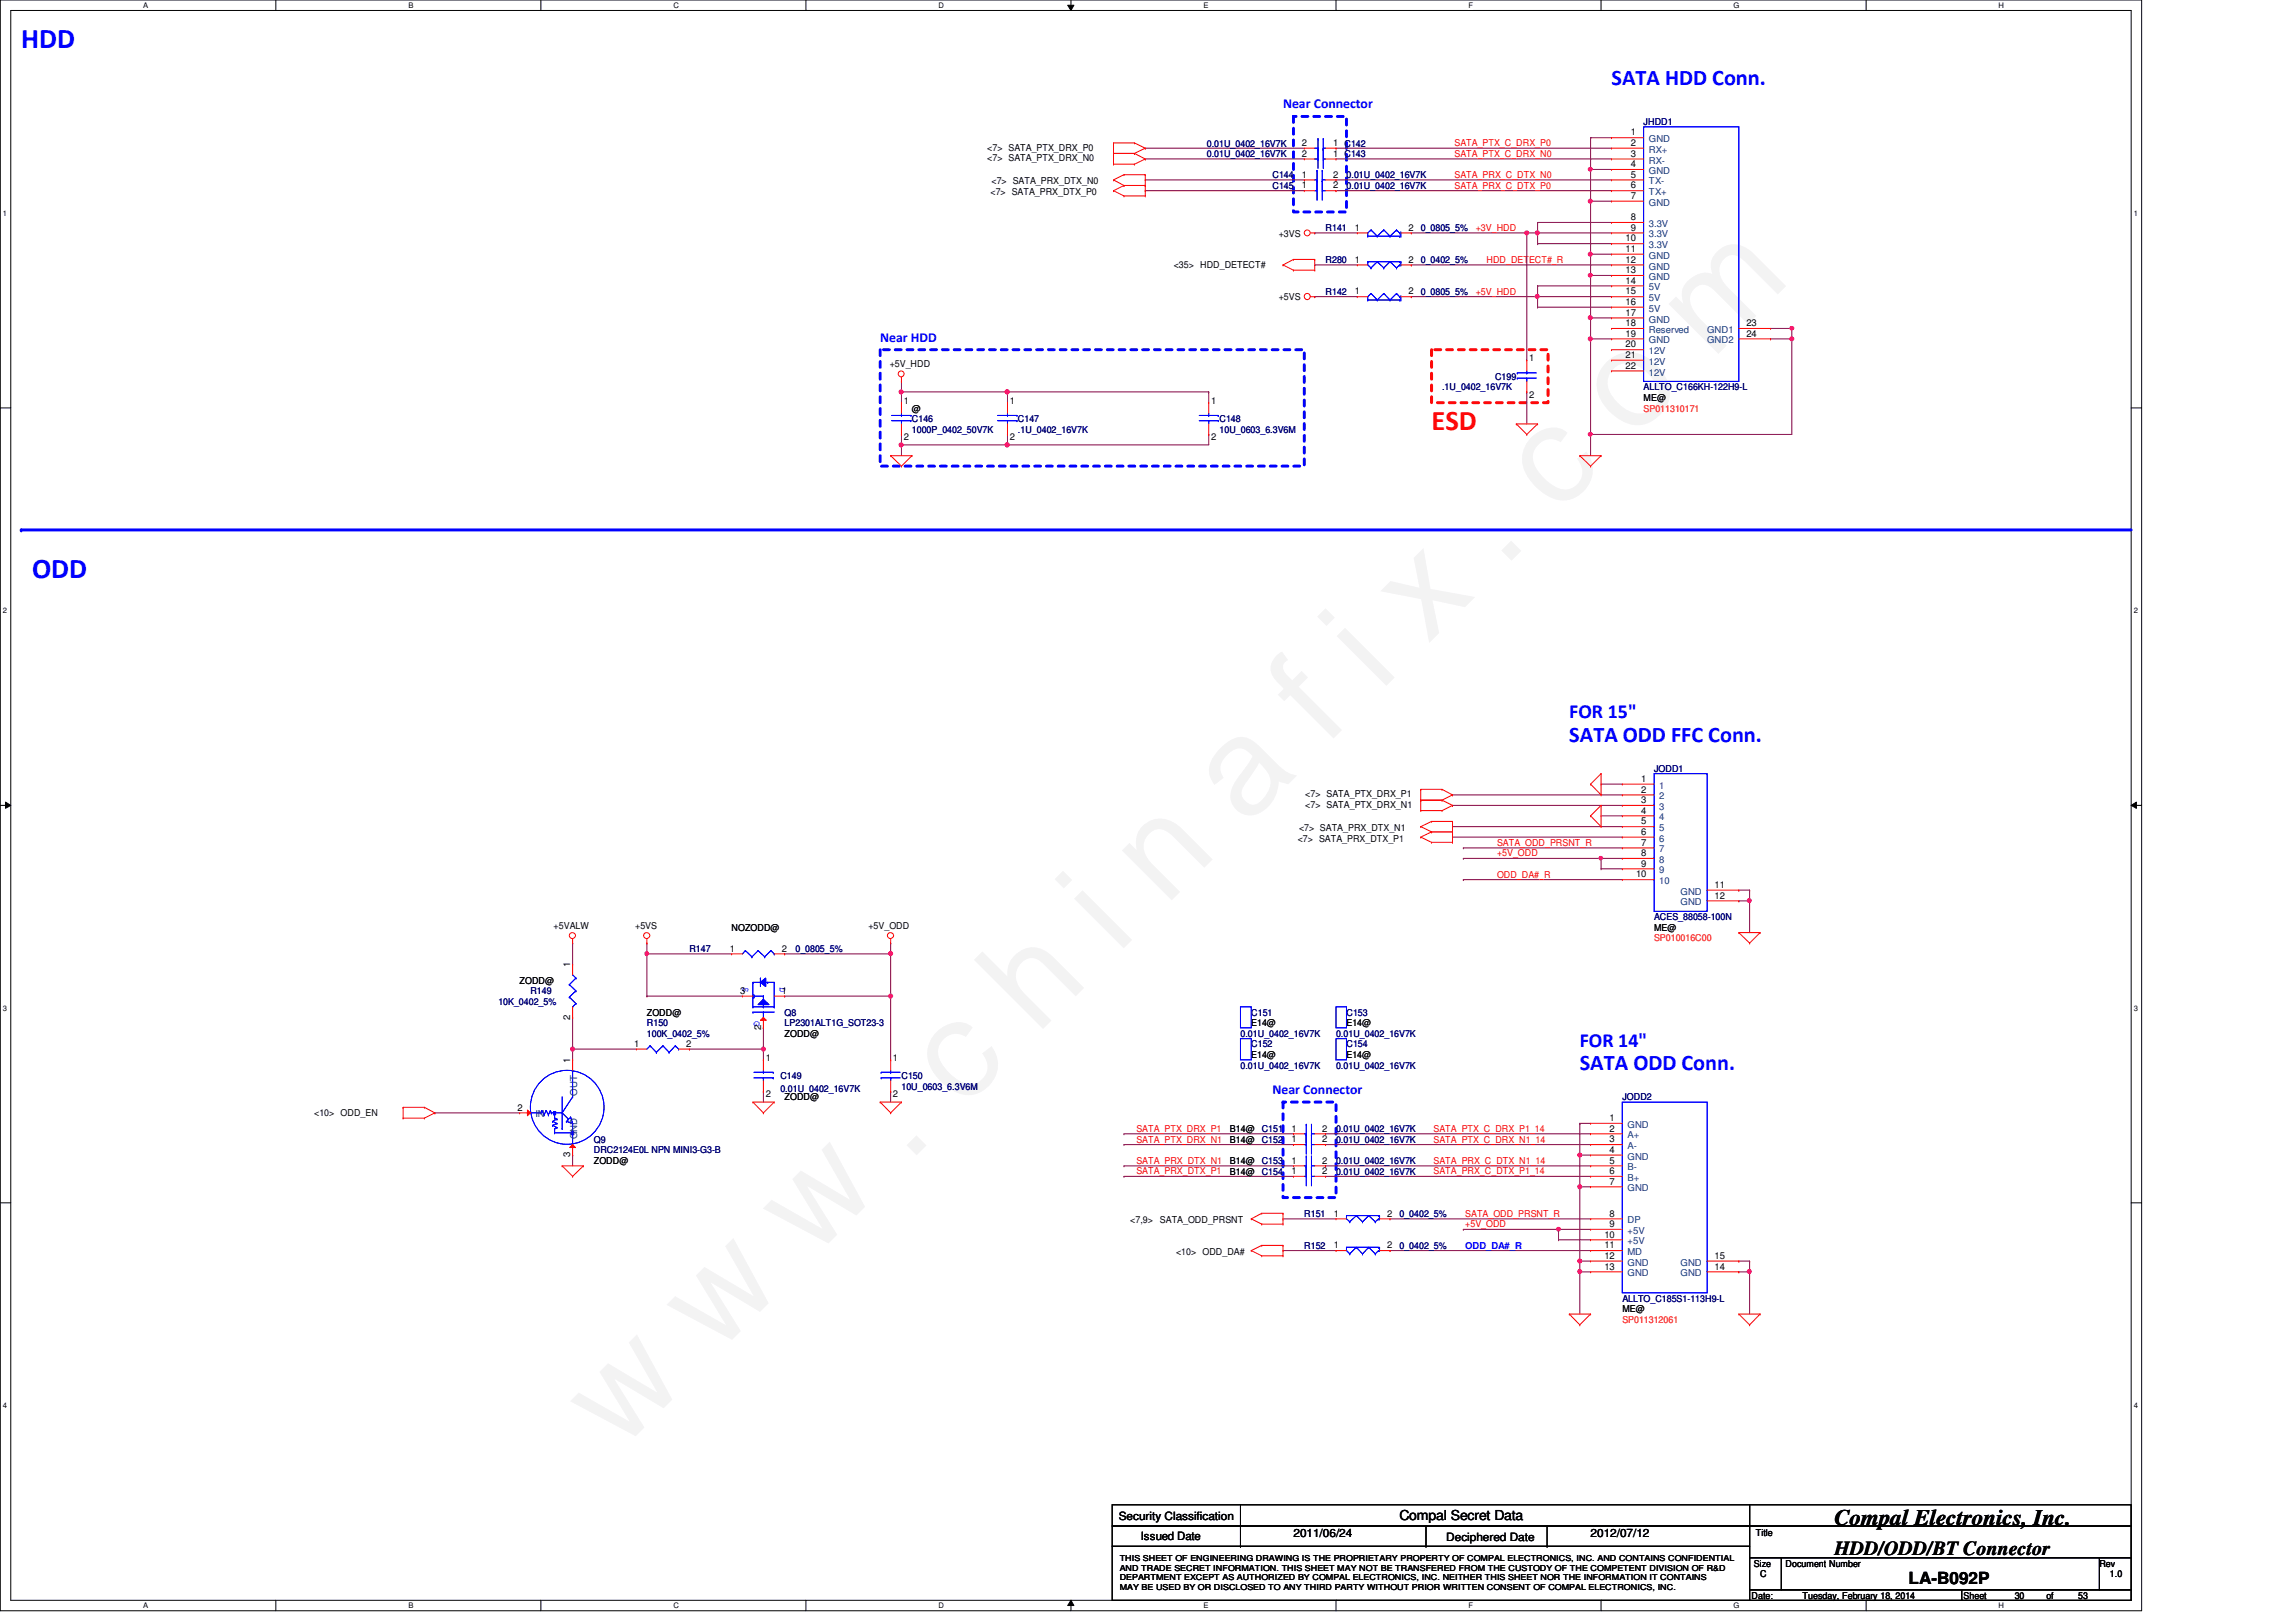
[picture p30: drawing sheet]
<svg xmlns="http://www.w3.org/2000/svg" width="297mm" height="210mm" viewBox="0 0 297 210" stroke-linecap="round" stroke-linejoin="round" font-family="sans-serif">
<defs><g id="words">
<text font-size="17.6" fill="#f0f" x="80.1" y="188" transform="rotate(-45 80.1 188)">w w w . c h i n a f i x . c o m</text>
<g font-size="3.7" fill="#00f">
<text x="2.7" y="6.2">HDD</text>
<text x="4.1" y="74.8">ODD</text>
</g>
<text font-size="3.7" fill="#f00" x="185.2" y="55.6">ESD</text>
<g font-size="2.9" fill="#00f">
<text x="208.5" y="11">SATA HDD Conn.</text>
<text x="203" y="96">SATA ODD FFC Conn.</text>
<text x="204.4" y="138.5">SATA ODD Conn.</text>
</g>
<text font-size="2.9" x="237.3" y="197.4">Compal Electronics, Inc.</text>
<g font-size="2.6" fill="#00f">
<text x="203" y="93">FOR 15&quot;</text>
<text x="204.4" y="135.5">FOR 14&quot;</text>
</g>
<text font-size="2.6" x="237.3" y="201.2">HDD/ODD/BT Connector</text>
<text font-size="2.2" x="246.9" y="205">LA-B092P</text>
<g font-size="1.8" fill="#00f">
<text x="166" y="14">Near Connector</text>
<text x="113.9" y="44.2">Near HDD</text>
<text x="164.6" y="141.6">Near Connector</text>
</g>
<text font-size="1.8" x="181.1" y="196.8">Compal Secret Data</text>
<g font-size="1.5">
<text x="144.7" y="196.6">Security Classification</text>
<text x="147.6" y="199.3">Issued Date</text>
<text x="167.3" y="198.8">2011/06/24</text>
<text x="187.1" y="199.4">Deciphered Date</text>
<text x="205.8" y="198.8">2012/07/12</text>
</g>
<g font-size="1.2">
<text x="211" y="17.5">1</text>
<text x="127.7" y="19.5">&lt;7&gt; SATA_PTX_DRX_P0</text>
<text x="127.7" y="20.9">&lt;7&gt; SATA_PTX_DRX_N0</text>
<text x="128.3" y="23.9">&lt;7&gt; SATA_PRX_DTX_N0</text>
<text x="168.4" y="23">1</text>
<text x="168.4" y="18.9">2</text>
<text x="168.4" y="20.3">2</text>
<text x="172.5" y="23">2</text>
<text x="172.5" y="18.9">1 C142</text>
<text x="172.5" y="20.3">1 C143</text>
<text x="211" y="18.9">2</text>
<text x="211" y="20.3">3</text>
<text x="211" y="21.6">4</text>
<text x="211" y="23">5</text>
<text x="128.1" y="25.3">&lt;7&gt; SATA_PRX_DTX_P0</text>
<text x="168.4" y="24.4">1</text>
<text x="172.5" y="24.4">2</text>
<text x="175.3" y="29.8">1</text>
<text x="182.2" y="29.8">2</text>
<text x="211" y="24.4">6</text>
<text x="211" y="25.7">7</text>
<text x="211" y="28.5">8</text>
<text x="211" y="29.8">9</text>
<text x="151.8" y="34.7">&lt;35&gt; HDD_DETECT#</text>
<text x="165.4" y="30.6">+3VS</text>
<text x="175.3" y="34">1</text>
<text x="182.2" y="34">2</text>
<text x="210.3" y="31.2">10</text>
<text x="210.3" y="32.6">11</text>
<text x="210.3" y="34">12</text>
<text x="210.3" y="35.3">13</text>
<text x="165.4" y="38.9">+5VS</text>
<text x="175.3" y="38.1">1</text>
<text x="182.2" y="38.1">2</text>
<text x="210.3" y="36.7">14</text>
<text x="210.3" y="38.1">15</text>
<text x="210.3" y="39.5">16</text>
<text x="210.3" y="40.9">17</text>
<text x="115.1" y="47.5">+5V_HDD</text>
<text x="197.8" y="46.8">1</text>
<text x="210.3" y="42.2">18</text>
<text x="210.3" y="43.6">19</text>
<text x="210.3" y="45">20</text>
<text x="210.3" y="46.3">21</text>
<text x="210.3" y="47.7">22</text>
<text x="225.9" y="42.2">23</text>
<text x="225.9" y="43.6">24</text>
<text x="116.9" y="52.2">1</text>
<text x="118" y="53.3">@</text>
<text x="130.6" y="52.2">1</text>
<text x="156.7" y="52.2">1</text>
<text x="197.8" y="51.5">2</text>
<text x="212.6" y="51.9">ME@</text>
<text x="116.9" y="57">2</text>
<text x="130.6" y="57">2</text>
<text x="156.7" y="57">2</text>
<text x="212.3" y="101.2">1</text>
<text x="168.1" y="107.6">&lt;7&gt; SATA_PRX_DTX_N1</text>
<text x="168.9" y="103.2">&lt;7&gt; SATA_PTX_DRX_P1</text>
<text x="168.9" y="104.6">&lt;7&gt; SATA_PTX_DRX_N1</text>
<text x="212.3" y="102.6">2</text>
<text x="212.3" y="103.9">3</text>
<text x="212.3" y="105.3">4</text>
<text x="212.3" y="106.7">5</text>
<text x="167.9" y="108.9">&lt;7&gt; SATA_PRX_DTX_P1</text>
<text x="211.7" y="113.5">10</text>
<text x="212.3" y="108">6</text>
<text x="212.3" y="109.4">7</text>
<text x="212.3" y="110.8">8</text>
<text x="212.3" y="112.1">9</text>
<text x="221.8" y="114.9">11</text>
<text x="221.8" y="116.3">12</text>
<text x="71.6" y="120.2">+5VALW</text>
<text x="73.8" y="125.2" transform="rotate(-90 73.8 125.2)">1</text>
<text x="82.2" y="120.2">+5VS</text>
<text x="94.4" y="123.1">1</text>
<text x="94.7" y="120.4">NOZODD@</text>
<text x="101.1" y="123.1">2</text>
<text x="112.3" y="120.2">+5V_ODD</text>
<text x="214" y="120.4">ME@</text>
<text x="67.2" y="127.3">ZODD@</text>
<text x="73.8" y="132" transform="rotate(-90 73.8 132)">2</text>
<text x="83.7" y="131.4">ZODD@</text>
<text x="95.8" y="128.6">3</text>
<text x="101.1" y="128.6">1</text>
<text x="73.8" y="137.5" transform="rotate(-90 73.8 137.5)">1</text>
<text x="82" y="135.5">1</text>
<text x="88.8" y="135.5">2</text>
<text x="98.5" y="133.3" transform="rotate(-90 98.5 133.3)">2</text>
<text x="99.1" y="137.3">1</text>
<text x="101.5" y="134.2">ZODD@</text>
<text x="115.5" y="137.3">1</text>
<text x="161.9" y="136.9">E14@</text>
<text x="161.9" y="132.8">E14@</text>
<text x="174.2" y="132.8">E14@</text>
<text x="174.2" y="136.9">E14@</text>
<text x="67" y="143.7">2</text>
<text x="99.1" y="142">2</text>
<text x="101.5" y="142.4">ZODD@</text>
<text x="115.5" y="142">2</text>
<text x="40.6" y="144.4">&lt;10&gt; ODD_EN</text>
<text x="73.8" y="149.8" transform="rotate(-90 73.8 149.8)">3</text>
<text x="159.1" y="147.9">B14@</text>
<text x="159.1" y="146.5">B14@</text>
<text x="167.1" y="147.8">1</text>
<text x="167.1" y="146.4">1</text>
<text x="171.1" y="147.8">2</text>
<text x="171.1" y="146.4">2</text>
<text x="208.2" y="145.1">1</text>
<text x="208.2" y="146.4">2</text>
<text x="208.2" y="147.8">3</text>
<text x="208.2" y="149.2">4</text>
<text x="76.8" y="150.6">ZODD@</text>
<text x="159.1" y="152">B14@</text>
<text x="159.1" y="150.6">B14@</text>
<text x="167.1" y="151.9">1</text>
<text x="167.1" y="150.6">1</text>
<text x="171.1" y="151.9">2</text>
<text x="171.1" y="150.6">2</text>
<text x="208.2" y="150.6">5</text>
<text x="208.2" y="151.9">6</text>
<text x="208.2" y="153.3">7</text>
<text x="146.2" y="158.3">&lt;7,9&gt;</text>
<text x="150.1" y="158.3">SATA_ODD_PRSNT</text>
<text x="172.5" y="157.4">1</text>
<text x="172.5" y="161.5">1</text>
<text x="179.4" y="157.4">2</text>
<text x="179.4" y="161.5">2</text>
<text x="207.6" y="160.1">10</text>
<text x="207.6" y="161.5">11</text>
<text x="208.2" y="157.4">8</text>
<text x="208.2" y="158.8">9</text>
<text x="152.1" y="162.4">&lt;10&gt; ODD_DA#</text>
<text x="207.6" y="162.9">12</text>
<text x="207.6" y="164.3">13</text>
<text x="221.8" y="164.3">14</text>
<text x="221.8" y="162.9">15</text>
<text x="209.9" y="169.8">ME@</text>
<text x="226.9" y="202.7">Size</text>
<text x="227.2" y="198.8">Title</text>
<text x="231" y="202.7">Document Number</text>
<text x="271.6" y="202.7">Rev</text>
<text x="226.6" y="206.9">Date:</text>
<text x="227.7" y="204.1">C</text>
<text x="233.2" y="206.9">Tuesday, February 18, 2014</text>
<text x="254" y="206.9">Sheet</text>
<text x="260.6" y="206.9">30</text>
<text x="264.7" y="206.9">of</text>
<text x="268.9" y="206.9">53</text>
<text x="273" y="204.1">1.0</text>
</g>
<g font-size="1.2" fill="#000080">
<text x="212.6" y="16.2">JHDD1</text>
<text x="156.1" y="19">0.01U_0402_16V7K</text>
<text x="156.1" y="20.3">0.01U_0402_16V7K</text>
<text x="164.6" y="23.1">C144</text>
<text x="174.2" y="23.1">0.01U_0402_16V7K</text>
<text x="164.6" y="24.4">C145</text>
<text x="171.5" y="29.9">R141</text>
<text x="174.2" y="24.4">0.01U_0402_16V7K</text>
<text x="183.8" y="29.9">0_0805_5%</text>
<text x="171.5" y="34">R280</text>
<text x="183.8" y="34">0_0402_5%</text>
<text x="171.5" y="38.1">R142</text>
<text x="183.8" y="38.1">0_0805_5%</text>
<text x="186.6" y="50.5">.1U_0402_16V7K</text>
<text x="193.4" y="49.1">C199</text>
<text x="212.6" y="50.5">ALLTO_C166KH-122H9-L</text>
<text x="118" y="54.6">C146</text>
<text x="118" y="56">1000P_0402_50V7K</text>
<text x="131.7" y="54.6">C147</text>
<text x="131.7" y="56">.1U_0402_16V7K</text>
<text x="157.8" y="54.6">C148</text>
<text x="157.8" y="56">10U_0603_6.3V6M</text>
<text x="214" y="99.9">JODD1</text>
<text x="214" y="119.1">ACES_88058-100N</text>
<text x="89.2" y="123.2">R147</text>
<text x="102.9" y="123.2">0_0805_5%</text>
<text x="64.5" y="130">10K_0402_5%</text>
<text x="68.6" y="128.7">R149</text>
<text x="101.5" y="131.4">Q8</text>
<text x="161.9" y="131.4">C151</text>
<text x="174.2" y="131.4">C153</text>
<text x="83.7" y="132.8">R150</text>
<text x="83.7" y="134.2">100K_0402_5%</text>
<text x="101.5" y="132.8">LP2301ALT1G_SOT23-3</text>
<text x="160.5" y="134.2">0.01U_0402_16V7K</text>
<text x="161.9" y="135.6">C152</text>
<text x="172.8" y="134.2">0.01U_0402_16V7K</text>
<text x="174.2" y="135.6">C154</text>
<text x="101" y="139.7">C149</text>
<text x="101" y="141.3">0.01U_0402_16V7K</text>
<text x="116.6" y="139.7">C150</text>
<text x="116.6" y="141">10U_0603_6.3V6M</text>
<text x="160.5" y="138.3">0.01U_0402_16V7K</text>
<text x="172.8" y="138.3">0.01U_0402_16V7K</text>
<text x="209.9" y="142.4">JODD2</text>
<text x="76.8" y="147.9">Q9</text>
<text x="76.8" y="149.3">DRC2124E0L NPN MINI3-G3-B</text>
<text x="163.2" y="147.9">C152</text>
<text x="163.2" y="146.5">C151</text>
<text x="172.8" y="147.9">0.01U_0402_16V7K</text>
<text x="172.8" y="146.5">0.01U_0402_16V7K</text>
<text x="163.2" y="152">C154</text>
<text x="163.2" y="150.6">C153</text>
<text x="172.8" y="152">0.01U_0402_16V7K</text>
<text x="172.8" y="150.6">0.01U_0402_16V7K</text>
<text x="168.7" y="157.5">R151</text>
<text x="168.7" y="161.6">R152</text>
<text x="181.1" y="157.5">0_0402_5%</text>
<text x="181.1" y="161.6">0_0402_5%</text>
<text x="209.9" y="168.4">ALLTO_C185S1-113H9-L</text>
</g>
<g font-size="1.2" fill="#f00">
<text x="188.2" y="20.3">SATA_PTX_C_DRX_N0</text>
<text x="188.2" y="23">SATA_PRX_C_DTX_N0</text>
<text x="188.2" y="18.9">SATA_PTX_C_DRX_P0</text>
<text x="188.2" y="24.4">SATA_PRX_C_DTX_P0</text>
<text x="190.9" y="29.9">+3V_HDD</text>
<text x="192.3" y="34">HDD_DETECT#_R</text>
<text x="190.9" y="38.1">+5V_HDD</text>
<text x="193.7" y="109.5">SATA_ODD_PRSNT_R</text>
<text x="193.7" y="110.8">+5V_ODD</text>
<text x="193.7" y="113.6">ODD_DA#_R</text>
<text x="147" y="146.5">SATA_PTX_DRX_P1</text>
<text x="147" y="147.9">SATA_PTX_DRX_N1</text>
<text x="185.5" y="147.9">SATA_PTX_C_DRX_N1_14</text>
<text x="185.5" y="146.5">SATA_PTX_C_DRX_P1_14</text>
<text x="147" y="150.6">SATA_PRX_DTX_N1</text>
<text x="147" y="152">SATA_PRX_DTX_P1</text>
<text x="185.5" y="152">SATA_PRX_C_DTX_P1_14</text>
<text x="185.5" y="150.6">SATA_PRX_C_DTX_N1_14</text>
<text x="189.6" y="157.5">SATA_ODD_PRSNT_R</text>
<text x="189.6" y="158.8">+5V_ODD</text>
</g>
<g font-size="1.2" fill="#004080">
<text x="213.3" y="18.4">GND</text>
<text x="213.3" y="19.8">RX+</text>
<text x="213.3" y="21.2">RX-</text>
<text x="213.3" y="22.5">GND</text>
<text x="213.3" y="23.9">TX-</text>
<text x="213.3" y="25.3">TX+</text>
<text x="213.3" y="26.6">GND</text>
<text x="213.3" y="29.4">3.3V</text>
<text x="213.3" y="30.7">3.3V</text>
<text x="213.3" y="32.1">3.3V</text>
<text x="213.3" y="33.5">GND</text>
<text x="213.3" y="34.9">GND</text>
<text x="213.3" y="36.2">GND</text>
<text x="213.3" y="37.6">5V</text>
<text x="213.3" y="39">5V</text>
<text x="213.3" y="40.3">5V</text>
<text x="213.3" y="41.7">GND</text>
<text x="213.3" y="43.1">Reserved</text>
<text x="213.3" y="44.5">GND</text>
<text x="213.3" y="45.8">12V</text>
<text x="213.3" y="47.2">12V</text>
<text x="220.8" y="43.1">GND1</text>
<text x="220.8" y="44.5">GND2</text>
<text x="213.3" y="48.6">12V</text>
<text x="214.7" y="102.1">1</text>
<text x="214.7" y="103.5">2</text>
<text x="214.7" y="104.8">3</text>
<text x="214.7" y="106.2">4</text>
<text x="214.7" y="107.6">5</text>
<text x="214.7" y="108.9">6</text>
<text x="214.7" y="110.3">7</text>
<text x="214.7" y="111.7">8</text>
<text x="214.7" y="113">9</text>
<text x="214.7" y="114.4">10</text>
<text x="217.4" y="115.8">GND</text>
<text x="217.4" y="117.2">GND</text>
<text x="74.7" y="141.8" transform="rotate(-90 74.7 141.8)">OUT</text>
<text x="69.3" y="144.6">IN</text>
<text x="74.7" y="147.4" transform="rotate(-90 74.7 147.4)">GND</text>
<text x="210.6" y="146">GND</text>
<text x="210.6" y="147.3">A+</text>
<text x="210.6" y="148.7">A-</text>
<text x="210.6" y="150.1">GND</text>
<text x="210.6" y="151.5">B-</text>
<text x="210.6" y="152.8">B+</text>
<text x="210.6" y="154.2">GND</text>
<text x="210.6" y="158.3">DP</text>
<text x="210.6" y="159.7">+5V</text>
<text x="210.6" y="161">+5V</text>
<text x="210.6" y="162.4">MD</text>
<text x="210.6" y="163.8">GND</text>
<text x="210.6" y="165.2">GND</text>
<text x="217.4" y="165.2">GND</text>
<text x="217.4" y="163.8">GND</text>
</g>
<g font-size="1.2" fill="#ff8000">
<text x="212.6" y="53.3">SP011310171</text>
<text x="214" y="121.8">SP010016C00</text>
<text x="209.9" y="171.2">SP011312061</text>
</g>
<g font-size="1.2" fill="#00f">
<text x="96.1" y="127.7" transform="rotate(90 96.1 127.7)">S</text>
<text x="100.9" y="127.7" transform="rotate(90 100.9 127.7)">D</text>
<text x="97.6" y="132.1" transform="rotate(90 97.6 132.1)">G</text>
<text x="189.6" y="161.6">ODD_DA#_R</text>
</g>
<g font-size="1.1">
<text x="144.9" y="203.2">AND TRADE SECRET INFORMATION. THIS SHEET MAY NOT BE TRANSFERED FROM THE CUSTODY OF THE COMPETENT DIVISION OF R&amp;D</text>
<text x="144.9" y="202">THIS SHEET OF ENGINEERING DRAWING IS THE PROPRIETARY PROPERTY OF COMPAL ELECTRONICS, INC. AND CONTAINS CONFIDENTIAL</text>
<text x="144.9" y="204.5">DEPARTMENT EXCEPT AS AUTHORIZED BY COMPAL ELECTRONICS, INC. NEITHER THIS SHEET NOR THE INFORMATION IT CONTAINS</text>
<text x="144.9" y="205.7">MAY BE USED BY OR DISCLOSED TO ANY THIRD PARTY WITHOUT PRIOR WRITTEN CONSENT OF COMPAL ELECTRONICS, INC.</text>
</g>
<g font-size="1">
<text x="18.5" y="1">A</text>
<text x="52.8" y="1">B</text>
<text x="87.1" y="1">C</text>
<text x="121.4" y="1">D</text>
<text x="155.7" y="1">E</text>
<text x="190" y="1">F</text>
<text x="224.3" y="1">G</text>
<text x="258.6" y="1">H</text>
<text x=".4" y="27.9">1</text>
<text x="276.1" y="27.9">1</text>
<text x=".4" y="79.4">2</text>
<text x="276.1" y="79.4">2</text>
<text x=".4" y="130.8">3</text>
<text x="276.1" y="130.8">3</text>
<text x=".4" y="182.2">4</text>
<text x="276.1" y="182.2">4</text>
<text x="18.5" y="208.1">A</text>
<text x="52.8" y="208.1">B</text>
<text x="87.1" y="208.1">C</text>
<text x="121.4" y="208.1">D</text>
<text x="155.7" y="208.1">E</text>
<text x="190" y="208.1">F</text>
<text x="224.3" y="208.1">G</text>
<text x="258.6" y="208.1">H</text>
</g>
</g></defs>
<path d="M0 0h277.1v208.4h-277.1zM1.4 1.4h274.3v205.7h-274.3z" fill="none" stroke="#000" stroke-width=".13"/>
<g fill="#fff">
<path d="M18.5 .1h.7v1.1h-.7z"/>
<path d="M18.5 207.2h.7v1.1h-.7z"/>
</g>
<path d="M35.7 0v1.4M35.7 207.1v1.3" fill="none" stroke="#000" stroke-width=".13"/>
<g fill="#fff">
<path d="M52.8 .1h.7v1.1h-.7z"/>
<path d="M52.8 207.2h.7v1.1h-.7z"/>
</g>
<path d="M70 0v1.4M70 207.1v1.3" fill="none" stroke="#000" stroke-width=".13"/>
<g fill="#fff">
<path d="M87.1 .1h.7v1.1h-.7z"/>
<path d="M87.1 207.2h.7v1.1h-.7z"/>
</g>
<path d="M104.3 0v1.4M104.3 207.1v1.3" fill="none" stroke="#000" stroke-width=".13"/>
<g fill="#fff">
<path d="M121.4 .1h.7v1.1h-.7z"/>
<path d="M121.4 207.2h.7v1.1h-.7z"/>
</g>
<path d="M138.1 .7h.8l-.3 .7zM138.6 0v1.4M138.6 207.1l.3 .7h-.8zM138.6 207.1v1.3" fill="none" stroke="#000" stroke-width=".13"/>
<path d="M138.1 .7h.8l-.3 .7zM138.6 207.1l.3 .7h-.8z" fill="#000"/>
<g fill="#fff">
<path d="M155.7 .1h.6v1.1h-.6z"/>
<path d="M155.7 207.2h.6v1.1h-.6z"/>
</g>
<path d="M172.8 0v1.4M172.8 207.1v1.3" fill="none" stroke="#000" stroke-width=".13"/>
<g fill="#fff">
<path d="M190 .1h.6v1.1h-.6z"/>
<path d="M190 207.2h.6v1.1h-.6z"/>
</g>
<path d="M207.1 0v1.4M207.1 207.1v1.3" fill="none" stroke="#000" stroke-width=".13"/>
<g fill="#fff">
<path d="M224.3 .1h.7v1.1h-.7z"/>
<path d="M224.3 207.2h.7v1.1h-.7z"/>
</g>
<path d="M241.4 0v1.4M241.4 207.1v1.3" fill="none" stroke="#000" stroke-width=".13"/>
<g fill="#fff">
<path d="M258.6 .1h.7v1.1h-.7z"/>
<path d="M258.6 207.2h.7v1.1h-.7z"/>
<path d="M.4 27.1h.5v1.1h-.5z"/>
<path d="M276.1 27.1h.5v1.1h-.5z"/>
<path d="M.4 78.5h.5v1.1h-.5z"/>
<path d="M276.1 78.5h.5v1.1h-.5z"/>
</g>
<path d="M0 52.8h1.4M275.7 52.8h1.4" fill="none" stroke="#000" stroke-width=".13"/>
<g fill="#fff">
<path d="M.4 129.9h.5v1.1h-.5z"/>
<path d="M276.1 129.9h.5v1.1h-.5z"/>
</g>
<path d="M0 104.2h1.4M.7 103.8l.7 .4-.7 .4zM275.7 104.2l.7-.4v.8zM275.7 104.2h1.4" fill="none" stroke="#000" stroke-width=".13"/>
<path d="M.7 103.8l.7 .4-.7 .4zM275.7 104.2l.7-.4v.8z" fill="#000"/>
<g fill="#fff">
<path d="M.4 181.4h.5v1.1h-.5z"/>
<path d="M276.1 181.4h.5v1.1h-.5z"/>
</g>
<path d="M0 155.7h1.4M275.7 155.7h1.4" fill="none" stroke="#000" stroke-width=".13"/>
<path d="M167.3 15.1h6.9v12.3h-6.9zM113.9 45.3h54.8v15h-54.8z" fill="none" stroke="#00f" stroke-width=".38" stroke-dasharray=".8 .8"/>
<path d="M2.7 68.6h273" fill="none" stroke="#00f" stroke-width=".38"/>
<circle cx="2.7" cy="68.6" r=".19" fill="#00f"/>
<g fill="none" stroke="#800040" stroke-width=".13">
<path d="M172.8 19.2h.1M172.8 19.2h35.7M205.8 17.8h.1M205.8 17.8v8.2M205.8 17.8h2.7M148.2 23.3h.1M148.2 23.3h20.5M172.8 20.6h.1M172.8 23.3h.1M172.8 20.6h35.7M172.8 23.3h35.7M172.8 24.7h35.7"/>
<path d="M205.8 21.9h.1M205.8 21.9h2.7"/>
</g>
<circle cx="205.7" cy="21.9" r=".25" fill="#f0f"/>
<circle cx="205.7" cy="21.9" r=".25" fill="none" stroke="#f0f" stroke-width=".13"/>
<path d="M148.2 19.2h.1M148.2 19.2h20.5M148.2 20.6h.1M148.2 20.6h20.5M56.3 144h.1M56.3 144h10.9M171.5 152.2h34.3M171.5 150.9h34.3M171.5 148.1h34.3M171.5 146.7h34.3" fill="none" stroke="#800040" stroke-width=".13"/>
<g fill="none" stroke="#f00" stroke-width=".13">
<path d="M144.1 19.9h.1M144.1 18.5h.1M144.1 18.5h2.7M144.1 19.9h2.7M144.1 18.5v2.8M146.8 18.5h.1M146.8 19.9h.1M146.8 18.5l1.4 .7M146.8 19.9l1.4 .7M148.2 19.2h.1M148.2 19.2l-1.4 .7M168.7 19.2h.1"/>
<path d="M168.7 19.2h1.4M171.5 19.2h1.3M172.8 19.2h.1M208.5 17.8h.1M208.5 19.2h.1M208.5 17.8h4.1M208.5 19.2h4.1M144.1 23.3h.1M144.1 21.3h.1M144.1 23.3l1.3 .7M144.1 21.3h2.7M145.4 22.6h.1"/>
<path d="M145.4 24h.1M145.4 22.6h2.8M145.4 22.6l-1.3 .7M145.4 24h2.8M145.4 24l-1.3 .7M146.8 21.3h.1M148.2 24h.1M148.2 22.6h.1M148.2 20.6h.1M148.2 22.6v2.8M148.2 20.6l-1.4 .7M168.7 23.3h.1"/>
<path d="M168.7 20.6h.1M168.7 23.3h1.4M168.7 20.6h1.4M171.5 23.3h1.3M171.5 20.6h1.3M172.8 23.3h.1M172.8 20.6h.1M208.5 20.6h.1M208.5 21.9h.1M208.5 23.3h.1M208.5 23.3h4.1M208.5 20.6h4.1"/>
<path d="M208.5 21.9h4.1M52.2 144.7h.1M52.2 143.3h.1M52.2 143.3h2.7M52.2 144.7h2.7M52.2 143.3v1.4M54.9 143.3h.1M54.9 144.7h.1M54.9 143.3l1.4 .7M56.3 144h.1M56.3 144l-1.4 .7M67.2 144h.1"/>
<path d="M67.2 144h1.4"/>
</g>
<g fill="none" stroke="#000" stroke-width=".13">
<path d="M143.9 194.7h82.5v2.8h-82.5zM143.9 197.5h82.5v2.6h-82.5zM160.5 197.5h.1M160.5 194.7v5.4M184.5 197.5v2.6M200.1 197.5v2.6M226.4 194.7h49.3v2.8h-49.3zM226.4 197.5h49.3v4.1h-49.3zM143.9 200.1h82.5v7h-82.5zM160.5 200.1h.1M184.5 200.1h.1M200.1 200.1h.1"/>
<path d="M226.4 201.6h4.1v4.1h-4.1zM226.4 205.7h27.4v1.4h-27.4zM230.5 201.6h41.1v4.1h-41.1zM253.8 205.7h21.9v1.4h-21.9zM271.6 201.6h4.1v4.1h-4.1z"/>
</g>
<g fill="none" stroke="#00f" stroke-width=".13">
<path d="M170.1 19.2h.4M170.5 17.9h.1M170.5 19.2h.1M170.5 19.3h.1M170.5 17.9v3.9M171.2 19.2h.1M171.2 17.9h.1M171.2 19.3h.1M171.2 19.2h.3M171.2 17.9v3.9M212.6 16.4h12.4v33h-12.4zM170.1 23.3h.3"/>
<path d="M170.1 20.6h.4M170.4 23.3h.1M170.4 22.1h.1M170.4 23.5h.1M170.4 22.1v3.8M170.5 20.6h.1M171.1 22.1h.1M171.1 23.3h.1M171.1 23.5h.1M171.1 23.3h.4M171.1 22.1v3.8M171.2 20.6h.1"/>
<path d="M171.2 20.6h.3"/>
</g>
<circle cx="205.7" cy="21.9" r=".25" fill="#f0f"/>
<circle cx="205.7" cy="21.9" r=".25" fill="none" stroke="#f0f" stroke-width=".13"/>
<use href="#words"/>
</svg>
